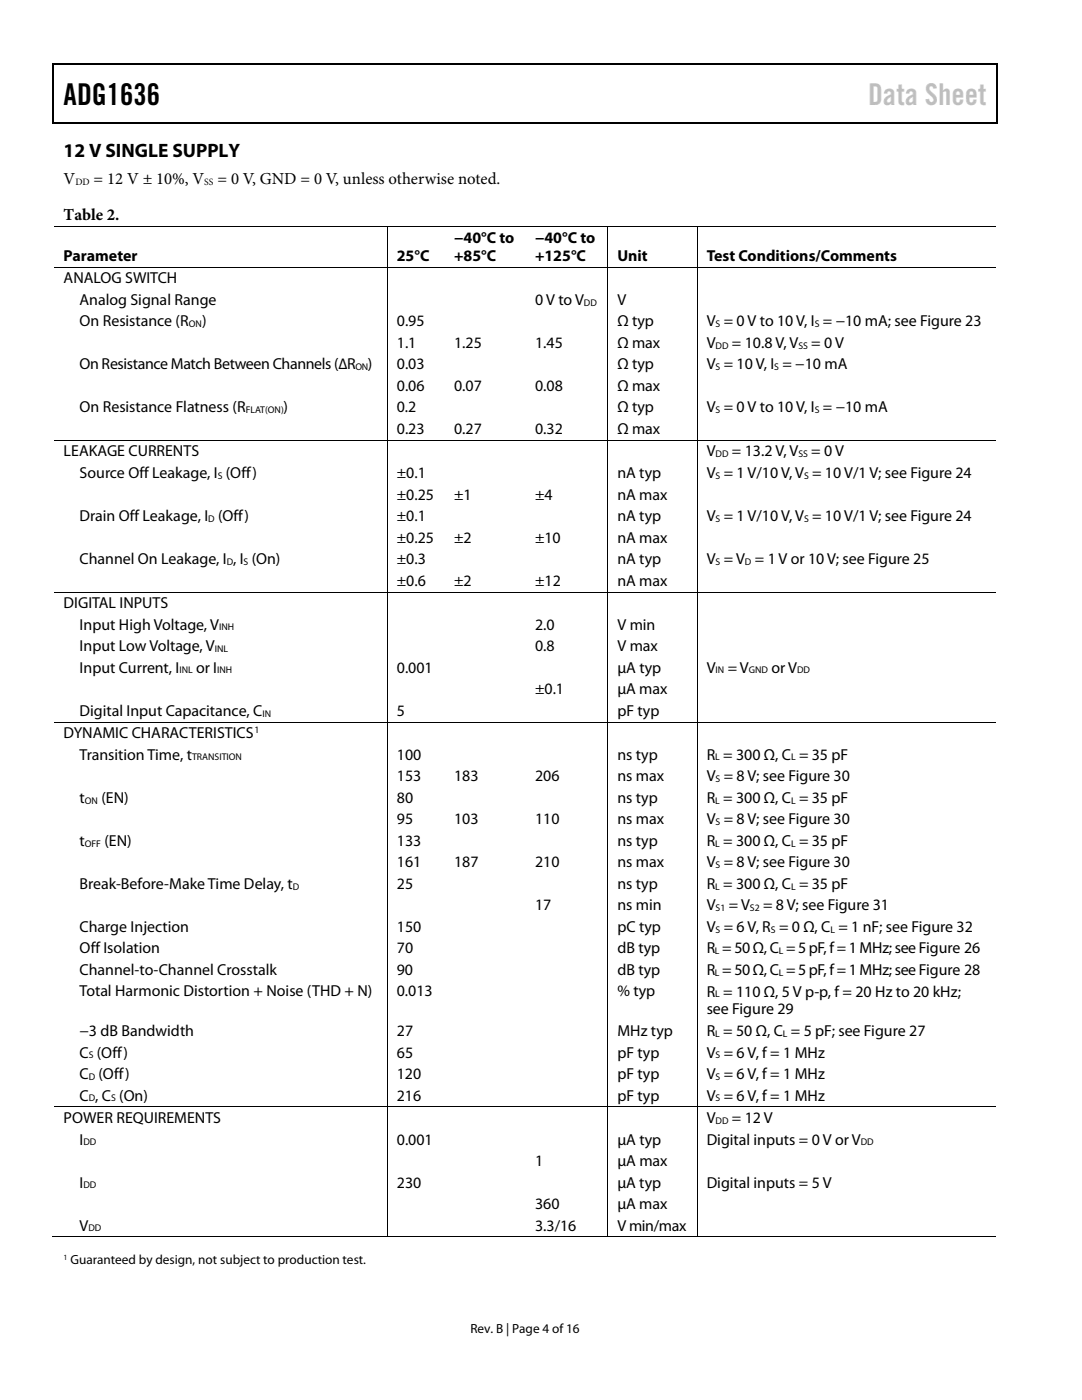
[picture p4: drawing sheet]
<svg xmlns="http://www.w3.org/2000/svg" width="216mm" height="279mm" viewBox="0 0 216 279" stroke-linecap="round" stroke-linejoin="round" font-family="sans-serif">
<defs><g id="words">
<text font-size="6" x="12.7" y="21">ADG1636</text>
<text font-size="6" fill="#c1c1c1" x="173.2" y="21">Data Sheet</text>
<text font-size="3.9" x="12.7" y="31.3">12 V SINGLE SUPPLY</text>
<g font-size="3.3">
<text x="12.7" y="36.8">V</text>
<text x="18.7" y="36.8">= 12 V ± 10%, V</text>
<text x="43.4" y="36.8">= 0 V, GND = 0 V, unless otherwise noted.</text>
<text x="12.7" y="43.9">Table 2.</text>
</g>
<g font-size="3.2">
<text x="12.7" y="52.1">Parameter</text>
<text x="79.2" y="52.1">25°C</text>
<text x="90.6" y="48.4">−40°C to</text>
<text x="90.6" y="52.1">+85°C</text>
<text x="106.8" y="48.4">−40°C to</text>
<text x="106.8" y="52.1">+125°C</text>
<text x="123.2" y="52.1">Unit</text>
<text x="141" y="52.1">Test Conditions/Comments</text>
<text x="12.7" y="56.6">ANALOG SWITCH</text>
<text x="15.9" y="60.9">Analog Signal Range</text>
<text x="15.9" y="65.2">On Resistance (R</text>
<text x="40.3" y="65.2">)</text>
<text x="79.2" y="65.2">0.95</text>
<text x="106.8" y="60.9">0 V to V</text>
<text x="123.2" y="60.9">V</text>
<text x="123.2" y="65.2">Ω typ</text>
<text x="141" y="65.2">V = 0 V to 10 V, I = −10 mA; see Figure 23</text>
<text x="79.2" y="69.4">1.1</text>
<text x="90.6" y="69.4">1.25</text>
<text x="106.8" y="69.4">1.45</text>
<text x="123.2" y="69.4">Ω max</text>
<text x="141" y="69.4">V</text>
<text x="146" y="69.4">= 10.8 V, V</text>
<text x="161.9" y="69.4">= 0 V</text>
<text x="15.9" y="73.7">On Resistance Match Between Channels (∆R</text>
<text x="73.4" y="73.7">)</text>
<text x="79.2" y="73.7">0.03</text>
<text x="123.2" y="73.7">Ω typ</text>
<text x="141" y="73.7">V = 10 V, I = −10 mA</text>
<text x="15.9" y="82.3">On Resistance Flatness (R</text>
<text x="56.6" y="82.3">)</text>
<text x="79.2" y="82.3">0.2</text>
<text x="79.2" y="78">0.06</text>
<text x="90.6" y="78">0.07</text>
<text x="106.8" y="78">0.08</text>
<text x="123.2" y="82.3">Ω typ</text>
<text x="123.2" y="78">Ω max</text>
<text x="141" y="82.3">V = 0 V to 10 V, I = −10 mA</text>
<text x="79.2" y="86.6">0.23</text>
<text x="90.6" y="86.6">0.27</text>
<text x="106.8" y="86.6">0.32</text>
<text x="123.2" y="86.6">Ω max</text>
<text x="12.7" y="91.1">LEAKAGE CURRENTS</text>
<text x="15.9" y="95.4">Source Off Leakage, I (Off)</text>
<text x="79.2" y="95.4">±0.1</text>
<text x="123.2" y="95.4">nA typ</text>
<text x="141" y="95.4">V = 1 V/10 V, V = 10 V/1 V; see Figure 24</text>
<text x="141" y="91.1">V</text>
<text x="146" y="91.1">= 13.2 V, V</text>
<text x="161.9" y="91.1">= 0 V</text>
<text x="79.2" y="99.7">±0.25</text>
<text x="90.6" y="99.7">±1</text>
<text x="106.8" y="99.7">±4</text>
<text x="123.2" y="99.7">nA max</text>
<text x="15.9" y="104">Drain Off Leakage, I (Off)</text>
<text x="79.2" y="104">±0.1</text>
<text x="123.2" y="104">nA typ</text>
<text x="141" y="104">V = 1 V/10 V, V = 10 V/1 V; see Figure 24</text>
<text x="15.9" y="112.6">Channel On Leakage, I , I (On)</text>
<text x="79.2" y="112.6">±0.3</text>
<text x="79.2" y="108.3">±0.25</text>
<text x="90.6" y="108.3">±2</text>
<text x="106.8" y="108.3">±10</text>
<text x="123.2" y="112.6">nA typ</text>
<text x="123.2" y="108.3">nA max</text>
<text x="141" y="112.6">V = V = 1 V or 10 V; see Figure 25</text>
<text x="79.2" y="116.9">±0.6</text>
<text x="90.6" y="116.9">±2</text>
<text x="106.8" y="116.9">±12</text>
<text x="123.2" y="116.9">nA max</text>
<text x="12.7" y="121.3">DIGITAL INPUTS</text>
<text x="15.9" y="125.6">Input High Voltage, V</text>
<text x="106.8" y="125.6">2.0</text>
<text x="123.2" y="125.6">V min</text>
<text x="15.9" y="129.9">Input Low Voltage, V</text>
<text x="106.8" y="129.9">0.8</text>
<text x="123.2" y="129.9">V max</text>
<text x="15.9" y="134.2">Input Current, I</text>
<text x="39.1" y="134.2">or I</text>
<text x="79.2" y="134.2">0.001</text>
<text x="123.2" y="134.2">µA typ</text>
<text x="141" y="134.2">V</text>
<text x="145.2" y="134.2">= V</text>
<text x="153.9" y="134.2">or V</text>
<text x="15.9" y="142.8">Digital Input Capacitance, C</text>
<text x="79.2" y="142.8">5</text>
<text x="106.8" y="138.5">±0.1</text>
<text x="123.2" y="138.5">µA max</text>
<text x="123.2" y="142.8">pF typ</text>
<text x="12.7" y="147.3">DYNAMIC CHARACTERISTICS</text>
<text x="15.9" y="151.6">Transition Time, t</text>
<text x="79.2" y="151.6">100</text>
<text x="79.2" y="155.9">153</text>
<text x="90.6" y="155.9">183</text>
<text x="106.8" y="155.9">206</text>
<text x="123.2" y="151.6">ns typ</text>
<text x="123.2" y="155.9">ns max</text>
<text x="141" y="151.6">R = 300 Ω, C = 35 pF</text>
<text x="141" y="155.9">V = 8 V; see Figure 30</text>
<text x="15.9" y="160.2">t</text>
<text x="20.2" y="160.2">(EN)</text>
<text x="79.2" y="160.2">80</text>
<text x="123.2" y="160.2">ns typ</text>
<text x="141" y="160.2">R = 300 Ω, C = 35 pF</text>
<text x="79.2" y="164.5">95</text>
<text x="90.6" y="164.5">103</text>
<text x="106.8" y="164.5">110</text>
<text x="123.2" y="164.5">ns max</text>
<text x="141" y="164.5">V = 8 V; see Figure 30</text>
<text x="15.9" y="168.8">t</text>
<text x="20.8" y="168.8">(EN)</text>
<text x="79.2" y="173.1">161</text>
<text x="79.2" y="168.8">133</text>
<text x="90.6" y="173.1">187</text>
<text x="106.8" y="173.1">210</text>
<text x="123.2" y="173.1">ns max</text>
<text x="123.2" y="168.8">ns typ</text>
<text x="141" y="173.1">V = 8 V; see Figure 30</text>
<text x="141" y="168.8">R = 300 Ω, C = 35 pF</text>
<text x="15.9" y="177.4">Break-Before-Make Time Delay, t</text>
<text x="79.2" y="177.4">25</text>
<text x="123.2" y="177.4">ns typ</text>
<text x="141" y="177.4">R = 300 Ω, C = 35 pF</text>
<text x="15.9" y="186">Charge Injection</text>
<text x="79.2" y="186">150</text>
<text x="106.8" y="181.7">17</text>
<text x="123.2" y="181.7">ns min</text>
<text x="123.2" y="186">pC typ</text>
<text x="141" y="181.7">V</text>
<text x="141" y="186">V = 6 V, R = 0 Ω, C = 1 nF; see Figure 32</text>
<text x="145.4" y="181.7">= V</text>
<text x="152.3" y="181.7">= 8 V; see Figure 31</text>
<text x="15.9" y="190.3">Off Isolation</text>
<text x="79.2" y="190.3">70</text>
<text x="123.2" y="190.3">dB typ</text>
<text x="141" y="190.3">R = 50Ω, C = 5 pF, f = 1 MHz; seeFigure 26</text>
<text x="15.9" y="194.6">Channel-to-Channel Crosstalk</text>
<text x="79.2" y="194.6">90</text>
<text x="123.2" y="194.6">dB typ</text>
<text x="141" y="194.6">R = 50Ω, C = 5 pF, f = 1 MHz; seeFigure 28</text>
<text x="15.9" y="198.9">Total Harmonic Distortion + Noise (THD + N)</text>
<text x="79.2" y="198.9">0.013</text>
<text x="123.2" y="198.9">% typ</text>
<text x="141" y="198.9">R = 110 Ω, 5 V p-p, f = 20 Hz to 20 kHz;</text>
<text x="141" y="202.5">see Figure 29</text>
<text x="15.9" y="206.8">−3 dB Bandwidth</text>
<text x="79.2" y="206.8">27</text>
<text x="123.2" y="206.8">MHz typ</text>
<text x="141" y="206.8">R = 50 Ω, C = 5 pF; see Figure 27</text>
<text x="15.9" y="211.1">C (Off)</text>
<text x="15.9" y="215.3">C (Off)</text>
<text x="79.2" y="215.3">120</text>
<text x="79.2" y="211.1">65</text>
<text x="123.2" y="215.3">pF typ</text>
<text x="123.2" y="211.1">pF typ</text>
<text x="141" y="215.3">V = 6 V, f = 1 MHz</text>
<text x="141" y="211.1">V = 6 V, f = 1 MHz</text>
<text x="15.9" y="219.6">C , C (On)</text>
<text x="79.2" y="219.6">216</text>
<text x="123.2" y="219.6">pF typ</text>
<text x="141" y="219.6">V = 6 V, f = 1 MHz</text>
<text x="12.7" y="224.1">POWER REQUIREMENTS</text>
<text x="141" y="224.1">V</text>
<text x="146" y="224.1">= 12 V</text>
<text x="15.9" y="228.4">I</text>
<text x="79.2" y="228.4">0.001</text>
<text x="106.8" y="232.7">1</text>
<text x="123.2" y="228.4">µA typ</text>
<text x="123.2" y="232.7">µA max</text>
<text x="141" y="228.4">Digital inputs = 0 V or V</text>
<text x="15.9" y="237">I</text>
<text x="79.2" y="237">230</text>
<text x="123.2" y="237">µA typ</text>
<text x="141" y="237">Digital inputs = 5 V</text>
<text x="15.9" y="245.6">V</text>
<text x="106.8" y="241.3">360</text>
<text x="106.8" y="245.6">3.3/16</text>
<text x="123.2" y="241.3">µA max</text>
<text x="123.2" y="245.6">V min/max</text>
</g>
<g font-size="2.6">
<text x="14.1" y="252.3">Guaranteed by design, not subject to production test.</text>
<text x="93.9" y="266">Rev. B | Page 4 of 16</text>
</g>
<g font-size="1.9">
<text x="15" y="36.9">DD</text>
<text x="40.8" y="36.9">SS</text>
<text x="37.7" y="65.3">ON</text>
<text x="116.5" y="61">DD</text>
<text x="142.8" y="65.3">S</text>
<text x="162.6" y="65.3">S</text>
<text x="142.8" y="69.6">DD</text>
<text x="159.3" y="69.6">SS</text>
<text x="70.9" y="73.9">ON</text>
<text x="142.8" y="73.9">S</text>
<text x="154.5" y="73.9">S</text>
<text x="49" y="82.5">FLAT(ON)</text>
<text x="142.8" y="82.5">S</text>
<text x="162.6" y="82.5">S</text>
<text x="43.5" y="95.6">S</text>
<text x="142.8" y="91.3">DD</text>
<text x="142.8" y="95.6">S</text>
<text x="159.3" y="91.3">SS</text>
<text x="160.4" y="95.6">S</text>
<text x="41.6" y="104.2">D</text>
<text x="142.8" y="104.2">S</text>
<text x="160.4" y="104.2">S</text>
<text x="45.2" y="112.8">D</text>
<text x="48.6" y="112.8">S</text>
<text x="142.8" y="112.8">S</text>
<text x="148.7" y="112.8">D</text>
<text x="43.7" y="125.8">INH</text>
<text x="42.8" y="130.1">INL</text>
<text x="35.8" y="134.4">INL</text>
<text x="43.3" y="134.4">INH</text>
<text x="142.8" y="134.4">IN</text>
<text x="149.4" y="134.4">GND</text>
<text x="159" y="134.4">DD</text>
<text x="52.4" y="143">IN</text>
<text x="50.8" y="146.2">1</text>
<text x="38.3" y="151.8">TRANSITION</text>
<text x="142.7" y="151.8">L</text>
<text x="157.9" y="151.8">L</text>
<text x="16.9" y="160.4">ON</text>
<text x="142.7" y="160.4">L</text>
<text x="142.8" y="156.1">S</text>
<text x="157.9" y="160.4">L</text>
<text x="142.8" y="164.7">S</text>
<text x="16.9" y="169">OFF</text>
<text x="142.7" y="169">L</text>
<text x="142.8" y="173.2">S</text>
<text x="157.9" y="169">L</text>
<text x="58.4" y="177.5">D</text>
<text x="142.7" y="177.5">L</text>
<text x="157.9" y="177.5">L</text>
<text x="142.8" y="181.8">S1</text>
<text x="149.6" y="181.8">S2</text>
<text x="142.7" y="190.4">L</text>
<text x="142.8" y="186.1">S</text>
<text x="153.8" y="186.1">S</text>
<text x="155.4" y="190.4">L</text>
<text x="165.7" y="186.1">L</text>
<text x="142.7" y="194.7">L</text>
<text x="155.4" y="194.7">L</text>
<text x="142.7" y="199.1">L</text>
<text x="142.7" y="206.9">L</text>
<text x="156.2" y="206.9">L</text>
<text x="17.7" y="211.2">S</text>
<text x="17.7" y="215.5">D</text>
<text x="142.8" y="211.2">S</text>
<text x="142.8" y="215.5">S</text>
<text x="17.7" y="219.8">D</text>
<text x="22.2" y="219.8">S</text>
<text x="142.8" y="219.8">S</text>
<text x="142.8" y="224.3">DD</text>
<text x="16.6" y="228.6">DD</text>
<text x="171.7" y="228.6">DD</text>
<text x="16.6" y="237.2">DD</text>
<text x="17.7" y="245.8">DD</text>
</g>
<text font-size="1.6" x="12.7" y="251.4">1</text>
</g></defs>
<g fill="#000">
<path d="M10.5 12.7h.3v1h-.3zM10.5 12.7h.3v.3h-.3zM133.3 12.7h.3v.3h-.3zM198.8 12.7h.2v1h-.2zM198.8 12.7h.2v.3h-.2zM10.5 24.4h.3v.3h-.3zM133.1 24.4h.2v.3h-.2zM198.8 24.4h.2v.3h-.2zM77.2 45.1h.2v.2h-.2zM77.2 53.3h.2v.1h-.2zM88.7 45.1h.2v.2h-.2zM88.7 53.3h.2v.1h-.2z"/>
<path d="M104.9 45.1h.1v.2h-.1zM104.9 53.3h.1v.1h-.1zM121.2 45.1h.2v.2h-.2zM121.2 53.3h.2v.1h-.2zM139 45.1h.2v.2h-.2zM139 53.3h.2v.1h-.2zM77.2 87.8h.2v.2h-.2zM88.7 87.8h.2v.2h-.2zM104.9 87.8h.1v.2h-.1zM121.2 87.8h.2v.2h-.2zM139 87.8h.2v.2h-.2zM77.2 118.1h.2v.1h-.2z"/>
<path d="M88.7 118.1h.2v.1h-.2zM104.9 118.1h.1v.1h-.1zM121.2 118.1h.2v.1h-.2zM139 118.1h.2v.1h-.2zM77.2 144h.2v.2h-.2zM88.7 144h.2v.2h-.2zM104.9 144h.1v.2h-.1zM121.2 144h.2v.2h-.2zM139 144h.2v.2h-.2zM77.2 220.8h.2v.2h-.2zM88.7 220.8h.2v.2h-.2zM104.9 220.8h.1v.2h-.1z"/>
<path d="M121.2 220.8h.2v.2h-.2zM139 220.8h.2v.2h-.2zM77.2 246.8h.2v.2h-.2zM88.5 246.8h.1v.2h-.1zM104.6 246.8h.2v.2h-.2zM121.2 246.8h.2v.2h-.2zM139 246.8h.2v.2h-.2z"/>
</g>
<path d="M10.7 13.7v10.7M10.8 12.8h122.5M133.6 12.8h65.2M198.9 13.7v10.7M10.8 24.5h188" fill="none" stroke="#000" stroke-width=".25"/>
<g fill="none" stroke="#000" stroke-width=".2">
<path d="M10.8 45.2h66.4M10.8 53.3h66.4M77.3 45.3v8M77.3 53.4v34.4M77.4 45.2h11.3M77.4 53.3h11.3M88.9 45.2h16M88.9 53.3h16M105 45.2h16.2M105 53.3h16.2M121.3 45.3v8M121.3 53.4v34.4"/>
<path d="M121.4 45.2h17.6M121.4 53.3h17.6M139.1 45.3v8M139.1 53.4v34.4M139.2 45.2h59.6M139.2 53.3h59.6M10.8 87.9h66.4M77.3 88v30.1M77.4 87.9h11.3M88.9 87.9h16M105 87.9h16.2M121.3 88v30.1"/>
<path d="M121.4 87.9h17.6M139.1 88v30.1M139.2 87.9h59.6M10.8 118.2h66.4M77.3 118.2v25.8M77.4 118.2h11.3M88.9 118.2h16M105 118.2h16.2M121.3 118.2v25.8M121.4 118.2h17.6M139.1 118.2v25.8M139.2 118.2h59.6"/>
<path d="M10.8 144.1h66.4M77.3 144.2v76.6M77.4 144.1h11.3M88.9 144.1h16M105 144.1h16.2M121.3 144.2v76.6M121.4 144.1h17.6M139.1 144.2v76.6M139.2 144.1h59.6M10.8 220.9h66.4M77.3 221v25.8M77.4 220.9h11.3"/>
<path d="M88.9 220.9h16M105 220.9h16.2M121.3 221v25.8M121.4 220.9h17.6M139.1 221v25.8M139.2 220.9h59.6M10.5 246.9h66.7M77.4 246.9h43.8M121.4 246.9h17.6M139.2 246.9h59.6"/>
</g>
<use href="#words"/>
</svg>
